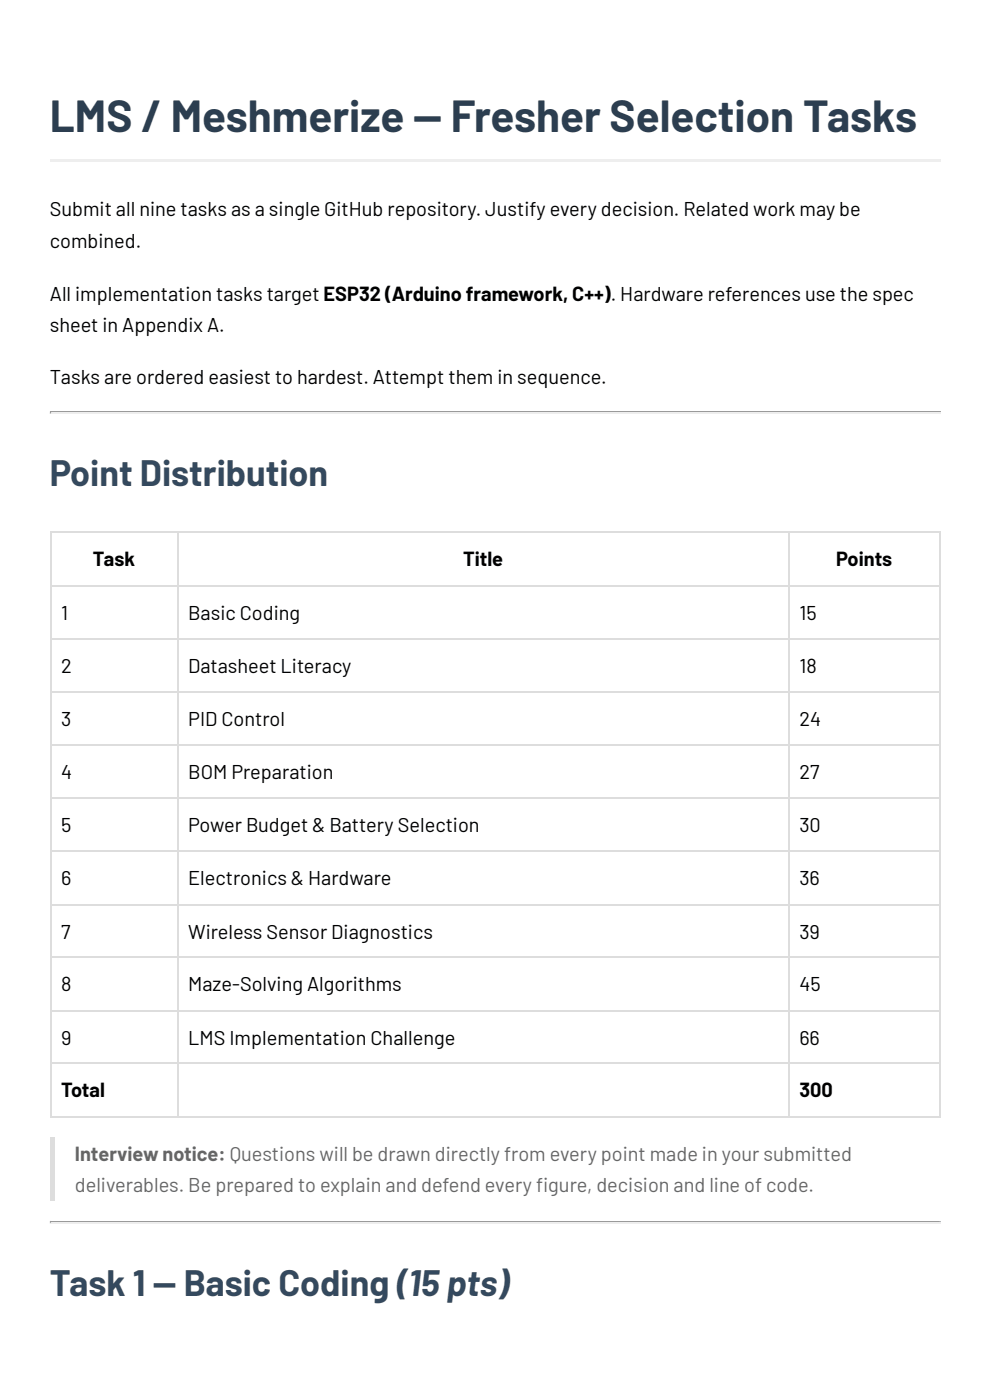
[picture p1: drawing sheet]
<svg xmlns="http://www.w3.org/2000/svg" width="210mm" height="297mm" viewBox="0 0 210 297" stroke-linecap="round" stroke-linejoin="round" font-family="sans-serif">
<defs><g id="words">
<text font-size="9.3" fill="#2c3e50" x="10.6" y="28">LMS / Meshmerize — Fresher Selection Tasks</text>
<g font-size="7.6" fill="#34495e">
<text x="10.6" y="103.2">Point Distribution</text>
<text x="10.6" y="274.9">Task 1 — Basic Coding (15 pts)</text>
</g>
<g font-size="4.2">
<text x="10.6" y="45.8">Submit all nine tasks as a single GitHub repository. Justify every decision. Related work may be</text>
<text x="10.6" y="52.7">combined.</text>
<text x="10.6" y="63.8">All implementation tasks target ESP32 (Arduino framework, C++). Hardware references use the spec</text>
<text x="10.6" y="70.4">sheet in Appendix A.</text>
<text x="10.6" y="81.5">Tasks are ordered easiest to hardest. Attempt them in sequence.</text>
<text x="19.7" y="120.1">Task</text>
<text x="98.3" y="120.1">Title</text>
<text x="177.4" y="120.1">Points</text>
<text x="13" y="131.5">1</text>
<text x="39.9" y="131.5">Basic Coding</text>
<text x="169.6" y="131.5">15</text>
<text x="13" y="142.9">2</text>
<text x="39.9" y="142.9">Datasheet Literacy</text>
<text x="169.6" y="142.9">18</text>
<text x="13" y="154">3</text>
<text x="39.9" y="154">PID Control</text>
<text x="169.6" y="154">24</text>
<text x="13" y="165.4">4</text>
<text x="39.9" y="165.4">BOM Preparation</text>
<text x="169.6" y="165.4">27</text>
<text x="13" y="176.5">5</text>
<text x="39.9" y="176.5">Power Budget &amp; Battery Selection</text>
<text x="169.6" y="176.5">30</text>
<text x="13" y="187.9">6</text>
<text x="39.9" y="187.9">Electronics &amp; Hardware</text>
<text x="169.6" y="187.9">36</text>
<text x="13" y="199.2">7</text>
<text x="39.9" y="199.2">Wireless Sensor Diagnostics</text>
<text x="169.6" y="199.2">39</text>
<text x="13" y="210.3">8</text>
<text x="39.9" y="210.3">Maze-Solving Algorithms</text>
<text x="169.6" y="210.3">45</text>
<text x="13" y="221.7">9</text>
<text x="39.9" y="221.7">LMS Implementation Challenge</text>
<text x="169.6" y="221.7">66</text>
<text x="13" y="232.8">Total</text>
<text x="169.6" y="232.8">300</text>
</g>
<g font-size="4.2" fill="#666">
<text x="15.9" y="246.3">Interview notice: Questions will be drawn directly from every point made in your submitted</text>
<text x="15.9" y="252.9">deliverables. Be prepared to explain and defend every fgure, decision and line of code.</text>
<text x="113.7" y="252.9">i</text>
</g>
</g></defs>
<path d="M10.6 33.9h188.9v.5h-188.9z" fill="#eee"/>
<path d="M10.6 87.4h188.9" fill="none" stroke="#9a9a9a" stroke-width=".26"/>
<path d="M10.6 87.7h188.9" fill="none" stroke="#eee" stroke-width=".26"/>
<path d="M199.5 87.3v.5h-.3v-.2z" fill="#eee"/>
<path d="M10.6 87.3h.2v.3l-.2 .2z" fill="#9a9a9a"/>
<g fill="#fff">
<path d="M10.8 113h26.8v11.1h-26.8z"/>
<path d="M37.6 113h129.6v11.1h-129.6z"/>
<path d="M167.2 113h32.3v11.1h-32.3z"/>
</g>
<g fill="none" stroke="#ddd" stroke-width=".26">
<path d="M10.6 112.8h188.9M10.7 112.7v124.4M37.7 112.7v124.4M167.3 112.7v124.4M199.4 112.7v124.4M10.6 124.2h188.9M10.6 135.6h188.9M10.6 146.7h188.9M10.6 158.1h188.9M10.6 169.2h188.9M10.6 180.6h188.9M10.6 192h188.9"/>
<path d="M10.6 203.1h188.9M10.6 214.4h188.9M10.6 225.6h188.9M10.6 236.9h188.9"/>
</g>
<path d="M10.6 241.3h1v13.5h-1z" fill="#ddd"/>
<path d="M10.6 259.2h188.9" fill="none" stroke="#9a9a9a" stroke-width=".26"/>
<path d="M10.6 259.4h188.9" fill="none" stroke="#eee" stroke-width=".26"/>
<path d="M199.5 259v.6h-.3v-.3z" fill="#eee"/>
<path d="M10.6 259h.2v.3l-.2 .3z" fill="#9a9a9a"/>
<use href="#words"/>
</svg>
